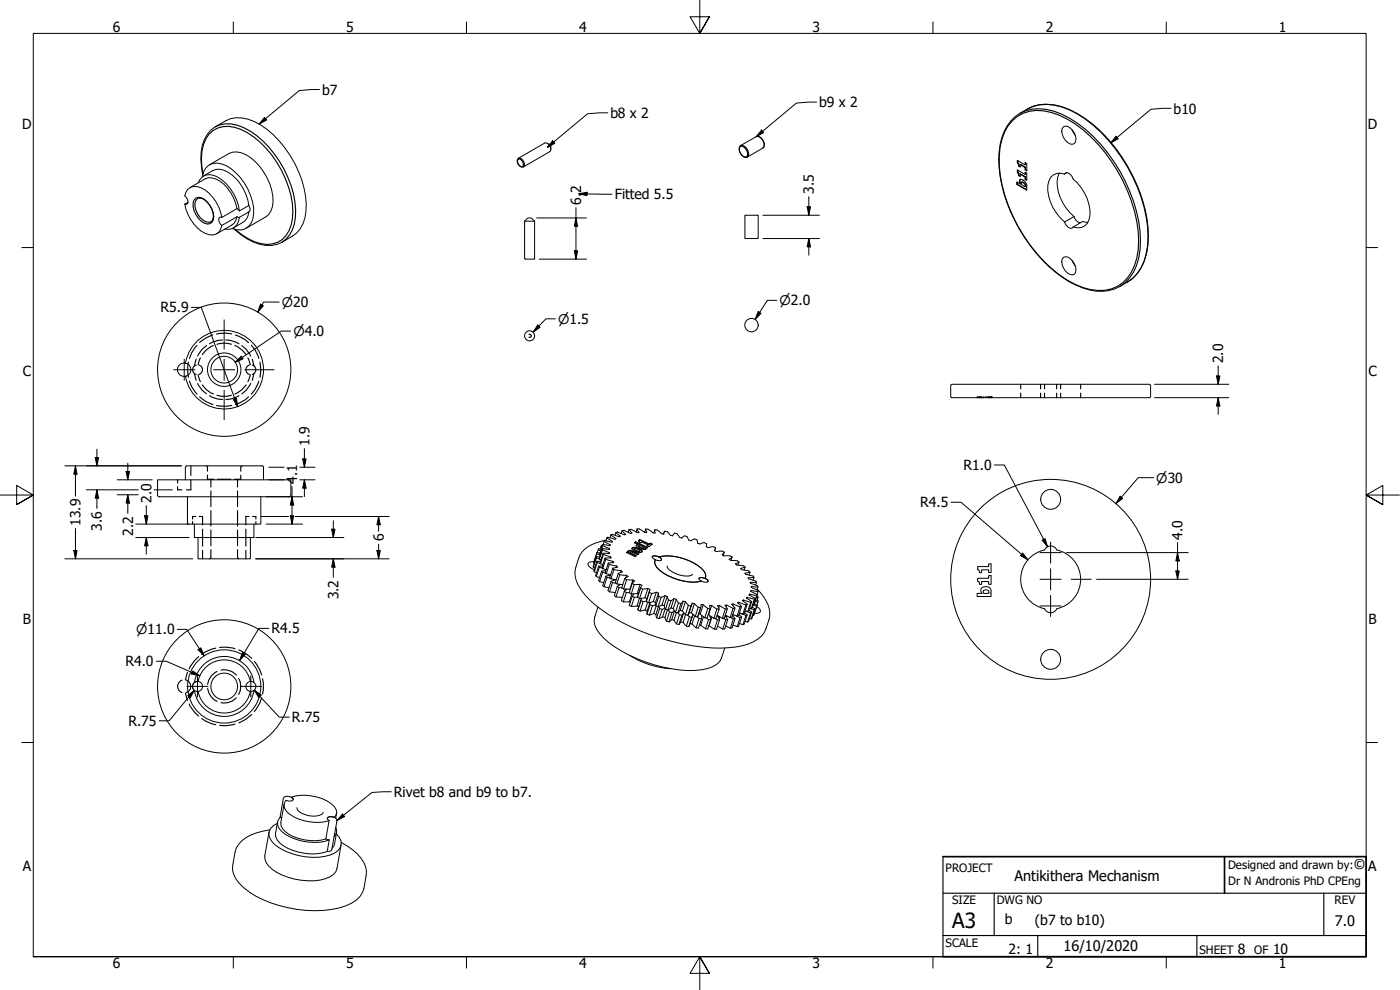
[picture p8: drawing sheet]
<svg xmlns="http://www.w3.org/2000/svg" width="420mm" height="297mm" viewBox="0 0 420 297" stroke-linecap="round" stroke-linejoin="round" font-family="sans-serif">
<defs><g id="words">
<text font-size="6.3" x="285.8" y="278.5">A3</text>
<g font-size="4.4">
<text x="406.2" y="260.8">©</text>
<text x="304.5" y="264.3">Antikithera Mechanism</text>
<text x="400.6" y="277.8">7.0</text>
<text x="319.2" y="285.4">16/10/2020</text>
</g>
<g font-size="4.2">
<text x="33.9" y="9.6">6</text>
<text x="103.8" y="9.6">5</text>
<text x="173.9" y="9.6">4</text>
<text x="243.8" y="9.6">3</text>
<text x="313.9" y="9.6">2</text>
<text x="383.8" y="9.6">1</text>
<text x="96.7" y="28.4">b7</text>
<text x="183.2" y="35.4">b8 x 2</text>
<text x="245.8" y="32.2">b9 x 2</text>
<text x="352.2" y="34.1">b10</text>
<text x="6.6" y="38.7">D</text>
<text x="410.5" y="38.7">D</text>
<text x="174.4" y="57.9" transform="rotate(-90 174.4 57.9)">2</text>
<text x="184.5" y="59.8">Fitted 5.5</text>
<text x="244.3" y="58.2" transform="rotate(-90 244.3 58.2)">3.5</text>
<text x="174.4" y="61.5" transform="rotate(-90 174.4 61.5)">6.</text>
<text x="48.2" y="93.8">R5.9</text>
<text x="6.8" y="112.9">C</text>
<text x="367.1" y="109" transform="rotate(-90 367.1 109)">2.0</text>
<text x="410.7" y="112.9">C</text>
<text x="92.9" y="133.8" transform="rotate(-90 92.9 133.8)">1.9</text>
<text x="289.2" y="141">R1.0</text>
<text x="89.2" y="145.2" transform="rotate(-90 89.2 145.2)">4.1</text>
<text x="45.4" y="150.9" transform="rotate(-90 45.4 150.9)">2.0</text>
<text x="276.2" y="152.2">R4.5</text>
<text x="24.2" y="157.8" transform="rotate(-90 24.2 157.8)">13.9</text>
<text x="30.6" y="159.2" transform="rotate(-90 30.6 159.2)">3.6</text>
<text x="39.9" y="160.7" transform="rotate(-90 39.9 160.7)">2.2</text>
<text x="354.9" y="162" transform="rotate(-90 354.9 162)">4.0</text>
<text x="115.1" y="162.5" transform="rotate(-90 115.1 162.5)">6</text>
<text x="101.6" y="179.9" transform="rotate(-90 101.6 179.9)">3.2</text>
<text x="6.9" y="187.2">B</text>
<text x="81.5" y="190">R4.5</text>
<text x="410.7" y="187.2">B</text>
<text x="37.6" y="199.9">R4.0</text>
<text x="38.5" y="217.8">R.75</text>
<text x="87.6" y="216.6">R.75</text>
<text x="118.2" y="239.1">Rivet b8 and b9 to b7.</text>
<text x="6.8" y="261.4">A</text>
<text x="410.6" y="261.4">A</text>
<text x="301.6" y="277.4">b</text>
<text x="310.6" y="277.4">(b7 to b10)</text>
<text x="302.7" y="286.3">2: 1</text>
<text x="371.5" y="286.2">8</text>
<text x="382.1" y="286.2">10</text>
<text x="33.9" y="290.5">6</text>
<text x="103.8" y="290.5">5</text>
<text x="173.9" y="290.5">4</text>
<text x="243.8" y="290.5">3</text>
<text x="313.9" y="290.5">2</text>
<text x="383.8" y="290.5">1</text>
</g>
<g font-size="4">
<text x="84.5" y="92.1">⌀20</text>
<text x="233.9" y="91.6">⌀2.0</text>
<text x="88.1" y="100.8">⌀4.0</text>
<text x="167.5" y="97.1">⌀1.5</text>
<text x="347" y="144.8">⌀30</text>
<text x="40.9" y="190.3">⌀11.0</text>
</g>
<g font-size="3.5">
<text x="283.8" y="261.7">PROJECT</text>
<text x="368.6" y="260.8">Designed and drawn by:</text>
<text x="368.6" y="265.5">Dr N Andronis PhD CPEng</text>
<text x="285.8" y="271.3">SIZE</text>
<text x="299.1" y="271.3">DWG NO</text>
<text x="400.5" y="271.3">REV</text>
<text x="283.8" y="284">SCALE</text>
<text x="360" y="286.2">SHEET</text>
<text x="376.4" y="286.2">OF</text>
</g>
</g></defs>
<!-- layer: Visible (ANSI) -->
<g fill="none" stroke="#000" stroke-width=".3">
<path d="M303.4 36.3a16.5 16.5 0 0 1 10-5 21.8 21.8 0 0 1 14.3 5.7 48.4 48.4 0 0 1 16.9 31.3 19.3 19.3 0 0 1-3.6 14.1 15.7 15.7 0 0 1-12 5 27.6 27.6 0 0 1-16.2-9.4 46.8 46.8 0 0 1-13.1-30.1 17.6 17.6 0 0 1 3.7-11.6zM319.2 38a2.08 2.08 0 0 1 2.7 1.1 3.4 3.4 0 0 1 .5 4 2.08 2.08 0 0 1-2.7-1 3.4 3.4 0 0 1-.5-4.1zM321.7 38.9l1 1.7M57 56.3l4.6-2.6a5 5 0 0 1 5.6 1.6 13.4 13.4 0 0 1 3.9 7.3M59.3 59.6a3.5 3.5 0 0 1 3.9 2.4 3.6 3.6 0 0 1 .1 4.5M59.5 54.8a3.7 3.7 0 0 1 5.9-1.6 14.1 14.1 0 0 1 6.4 10.1M60.7 53a4.3 4.3 0 0 1 5.7-3.9 16 16 0 0 1 9.4 11.4 9.5 9.5 0 0 1-.4 6.4 4.2 4.2 0 0 1-5.7 1.7M60.8 52.4a15.5 15.5 0 0 1 1.4-12.1 14.6 14.6 0 0 1 8.6-5 15.7 15.7 0 0 1 11.2 5.2 30.8 30.8 0 0 1 9.8 22.9 9.3 9.3 0 0 1-4 7.5 10.5 10.5 0 0 1-9.9 2.4 18.3 18.3 0 0 1-7.6-4.5M61 52.8l2.9-1.6a5.2 5.2 0 0 1 5.9 1.4 14.8 14.8 0 0 1 4.9 9.1M62.9 49.4l5.8-3.3a5.9 5.9 0 0 1 6.6 1.3 17.5 17.5 0 0 1 6.7 13.1 5.4 5.4 0 0 1-2.3 4.6l-5.8 3.4M155.6 47.5l7.9-4.6a1.74 1.74 0 0 1 1.5 2.6l-7.9 4.6a1.64 1.64 0 0 1-1.6-.8 1.64 1.64 0 0 1 .1-1.8zM164.3 43l.9 .7 .1 1.1"/>
<path d="M222.2 43.7l4.7-2.7a2.2 2.2 0 0 1 2.1 1.1 2.2 2.2 0 0 1-.1 2.3l-4.6 2.7a2.3 2.3 0 0 1-2.4-3zM305.3 51.7l.3 .4M305.3 54.7l-.1 .7v-.8l1 .6M305.3 48.8l.3 .5M305.3 55.3l2.8 1.6M305.4 51l-.1 .7v-.7l2.3 1.3M305.4 51.6l.4 .4M305.4 48.2l-.1 .6v-.7l2.3 1.4M305.4 48.8l.4 .4M305.8 52l-.1 .7-.1-.6M305.8 49.2l-.1 .6-.1-.5M305.8 52l-.2 .1"/>
<path d="M305.8 49.2l-.2 .1M305.8 52.6l.4 .2M305.8 49.7l.4 .2M306.2 52.3l1.6 .7-1.5-.8-.1 .7-.5-.2M306.2 49.4l1.6 .8-1.5-.9-.1 .8-.5-.3M306.2 53.8v1.4M306.2 55.2a.93 .93 0 0 1 0-1.4 2.18 2.18 0 0 1 1.9 2.5v.8l-2.9-1.7M306.5 54.7a.96 .96 0 0 1 1 .3 .96 .96 0 0 1 .1 1l-1-.6-.1-.6a1.02 1.02 0 0 1 1.1 1.2M307.8 51.8l-.2 .5v-.6l.5 .2v2.2l-.5-.3M307.8 53l-.2 .8v-.7M307.8 48.9l-.2 .6v-.7l.5 .3v2.2l-.5-.3M307.8 50.2l-.2 .8v-.7"/>
<path d="M307.8 53.7l.3 .2M307.8 50.9l.3 .2M317.9 51.9a10.6 10.6 0 0 0 2.1 10.5l2.3 2.6M319.5 52.2l.3-.3a2.03 2.03 0 0 1 2.3 1.8 12.8 12.8 0 0 1 4.7 12.2 3.4 3.4 0 0 1-4.7 2.2M319.5 52.2a3.6 3.6 0 0 0-5 3.5 13.7 13.7 0 0 0 5 10.9M320.2 51.8l-.7 .4M55.5 61.2l.5 .1a1.49 1.49 0 0 0-.5-2.5 3.2 3.2 0 0 1 4.9-2.4 12.3 12.3 0 0 1 6.2 8.8M55.5 61.2a11.5 11.5 0 0 0 7.3 9.2 3.1 3.1 0 0 0 3.8-2.8M56.4 60.7l-.9 .5M66.6 65.2l-.5-.1a1.45 1.45 0 0 0 .5 2.5M71.1 65.1l-.8 1.9-5.3 3.1M71.1 65.1l.7 .1"/>
<path d="M71.1 62.6l.7 .7M71.1 65.1l-4.5 2.5M71.1 62.6l-4.5 2.6M71.8 65.2a3.5 3.5 0 0 1-4.3 3.5M74.7 61.7a1.24 1.24 0 0 1 0 1.9M74.7 63.6a3.9 3.9 0 0 1-1.8 3.1l-2.8 1.7M74.7 63.6l-2.9 1.6M74.7 61.7l-2.9 1.6M157.4 66.4l1.1-1h1l.9 1M157.4 66.4h3M157.4 66.4v11.2M160.4 66.4v11.2l-.1 .2h-2.6l-.2-.2"/>
<path d="M223.6 64.6h3.9v6.9h-3.9zM319.2 77.2a2.08 2.08 0 0 1 2.7 1.1 3.4 3.4 0 0 1 .5 4 2.2 2.2 0 0 1-2.7-1 3.4 3.4 0 0 1-.5-4.1zM319.5 66.6a2.31 2.31 0 0 0 2.3 1.8l.3-.3M321.7 78.1l1 1.7M322.3 65a2.55 2.55 0 0 0 1.9 1.9M322.3 65l-2.8 1.6M326.5 66.7l-1.6-.3-2.8 1.7M55.6 109a2.01 2.01 0 0 1 1.2 3.1 2.01 2.01 0 0 1-3.4-.3 2.01 2.01 0 0 1 1.8-2.9h.4a11.8 11.8 0 0 1 18.1-8 11.8 11.8 0 0 1 .1 19.7 11.8 11.8 0 0 1-18.1-7.7M285.4 115.5l.3-.2h59.2l.4 .4v3.2l-.4 .4h-59.2l-.4-.4zM47.9 149.1l-.5-.2-.2-.4 .1-4.5h40v4.4l-.2 .5-.4 .2M47.9 149h38.8M56.3 149v8.3h22v-8.3"/>
<path d="M58.3 157.3v4h17.9v-4M79.1 140.2l-.4-.4h-22.7l-.4 .4v3.8M79.1 140.2v3.8M184.8 159.8l1.4 1.1-.4 .2-2.1-.8-.4 .2M184.8 159.8l-.2 .8M186.7 159.2l1.1 1.1-.4 .2-2.1-.9-.5 .2M186.7 159.2l-.3 .9M188.8 158.9l.9 1.1h-.5l-2-.9-.5 .1M188.8 158.9l-.2 .9M191.2 158.7h.7l1.6 1.1M191.2 158.7l.6 1.1h-.6l-1.8-1-.6 .1M191.2 158.7l-.3 .9"/>
<path d="M193.8 158.7l.7 .1 1.5 1.1h.6v-1M193.8 158.7l.3 1.1h-.6M193.8 158.7l-.3 1M196.6 158.9l.7 .1 1.2 1.1 .7 .2 .3-.9 .7 .1 1 1.1 .7 .2 .5-.8 .8 .1 .8 1.1 .6 .2 .8-.6 .8 .2 .5 1 .6 .2 1.1-.5 .7 .3 .2 1 .7 .2 1.3-.4 .7 .3v.9l.6 .3 1.5-.3 .7 .3-.4 .9 .6 .3 1.7-.2 .6 .4M196.6 158.9l-.3 1M199.3 159.7l-.2 .6M59.4 161.3v6.4h15.7v-6.4M178.1 170.2l.4 .1M178.2 168.9h.2M178.3 168.6l-1.5 .1-.3 .4a2.12 2.12 0 0 0 1.8 1.8M178.3 168.6l-.1 .3M178.4 171.6l.6 .2"/>
<path d="M178.9 167l.1 .4M178.9 173l1 .3M179.1 168.4l.1 .4M179.2 165.8l-.1 .3M179.7 169.9l.2 .3M180 167.1l-1.1-.1-.8 3.2M180 174.5l1.2 .3M180.1 165.9l-.9-.1-.9 2.8M180.1 166.6l-1-.5-.9 2.8M180.2 169.1l-1-.3-.8 2.8M180.2 168.4h-1.1l-.9 2.8 .2 .4M180.3 165.3l-.8-.4-.3 .9"/>
<path d="M180.3 167.9l-1.3-.5-.9 2.8M180.5 164.8l-.8-.2-.2 .3M180.6 171.4l.2 .3M180.7 164.1l-.3-.2-.3 .8M180.8 164.6l-.9 3.2M180.8 164.6v.4M180.8 165l2.1 .8M180.8 165l-.9 2.8 .4 .2M180.8 169.8l-1.1 .1-.9 2.7 .1 .4M180.8 170.5l-.9-.3-1 2.8M180.8 163.6l2.1 1M180.8 163.6l-.8 2.8 .1 .1"/>
<path d="M180.8 163.6l-.4 .3M180.9 163.4l-.9 3M180.9 163.4l-.1 .2M181 166l-.9 2.8 .1 .3M181 166l.1 .4M181.1 166.4l2.2 .7M181.1 166.4l-.9 2.7 .7 .3M181.3 176.1l1.5 .2M181.3 162.5l1.9 1-.2 .2-2.1-.3M181.3 162.5l-.3 .9M181.6 167.5l-.9 2.8 .2 .3M181.6 167.5l.2 .3"/>
<path d="M181.8 167.8l2.2 .6M181.8 167.8l-.9 2.8 1 .3M181.8 171.2l-1.2 .2-.9 2.7 .3 .4M181.8 172l-1-.3-.8 2.8M181.8 172.9l.4 .4M181.9 162.1a11 11 0 0 0-7.8 4.3 10.9 10.9 0 0 0-1.2 7.8 19.6 19.6 0 0 0 7.5 8.6 65.7 65.7 0 0 0 36 11.7 18.2 18.2 0 0 0 12.1-3.6 10.1 10.1 0 0 0 2-9.4 15.2 15.2 0 0 0-3.3-4.8M182.1 161.4l1.8 1.1-.3 .2-2.1-.5-.2 .3M182.1 161.4l-.2 .9M182.5 169l-.8 2.8 .2 .4M182.5 169l.3 .4M182.8 169.4l2.2 .4M182.8 169.4l-.9 2.8 1.4 .3"/>
<path d="M182.9 164.6l-.1 .3-2-.3M182.9 165.8l.1 .3-2-.1M182.9 164.6l-.1 .3M182.9 165.8l-.1 .3M182.9 177.6l1.8 .2M183 172.4l-.1 .2M183.1 173.5l-.9-.2-.9 2.8M183.2 172.5h.1M183.2 172.6l-1.4 .3-.9 2.8 .4 .4M183.3 167.1l.1 .3-1.8 .1M183.3 167.1l-.2 .3M183.3 160.5l1.6 1.1-.3 .2-2.2-.6-.3 .2"/>
<path d="M183.3 160.5l-.3 .9M183.4 174.4l-.9 2.8 .4 .4M183.4 174.4l.4 .4M183.9 170.5l-.9 2.8 .3 .4M183.9 170.5l.4 .4M184 168.4l.2 .4-1.7 .2M184 168.4l-.1 .4M184.2 173.8l-.1 .3M184.3 170.9l2.1 .3M184.3 170.9l-1 2.8 1.6 .2M184.6 173.9l-1.2 .5M184.7 174.9l-.9-.1-.9 2.8"/>
<path d="M184.9 179.1l1.9 .1M185 169.8l.3 .4-1.4 .3M185 169.8l-.1 .5M185.3 176l-.9 2.7 .5 .4M185.3 176l.5 .3M185.5 172.1l-.8 2.7 .4 .4M185.5 172.1l.5 .4M185.8 175.3l-.1 .4M186 172.5l2 .1M186 172.5l-.9 2.7 1.8 .2M186.3 175.4h.1M186.3 175.4l-1 .6"/>
<path d="M186.4 171.2l.4 .4-1.3 .5M186.4 171.2l-.2 .6M186.6 176.4l-.8-.1-.9 2.8M187.2 176.7l1.9 .1M187.4 177.4l-.9 2.8 .6 .4M187.4 177.4l.6 .4M187.5 173.6l-.9 2.7 .6 .4M187.5 173.6l.5 .3M187.6 176.8l-.2 .6M188 172.6l.5 .4-1 .6M188 173.9l1.9 .1M188 172.6l-.2 .7"/>
<path d="M188 173.9l-.8 2.8M188.2 176.8l-.8 .6M188.3 165.7l-.2 .1M188.3 165.5l-.3 .3 2.6 1.2 .4-.3-1.9-.9v.2v-.3M188.3 165.5l.3 .1v.2l-.3-.1zM188.6 165.4l.2-.1a4.3 4.3 0 0 1 2.8 1M188.6 165.4h.1M188.6 165.6v-.2l.2-.3a5.3 5.3 0 0 1 2.9 1.1l-.4 .2-1.9-.8-.3 .2M188.8 177.8h-.8l-.9 2.8M188.8 177.8l.6 .4M189.1 166l1.7 .8M189.6 164.6a2.51 2.51 0 0 1 3.1 1"/>
<path d="M189.7 178.2l-.8 2.3M189.7 178.9l.7 .3M189.7 175l-.9 2.8M189.7 175l.6 .4M189.8 164.4a2.7 2.7 0 0 1 3 1 2.07 2.07 0 0 1-2.8-.3l-.3-.3zM189.9 174l.6 .4-.8 .6M189.9 174l-.8 2.9M190.2 178.2l-.5 .7-.9 2.7 .7 .4M190.3 164.7v.2a1.32 1.32 0 0 0 1.8 .4M190.3 175.4l-.9 2.8M190.4 164.6a1.74 1.74 0 0 1 1.6 .8 1.74 1.74 0 0 1-1.6-.8zM190.5 162.9l.2-.1 3.5 1.6"/>
<path d="M190.7 162.8l.1-.3-.4 .3 1.1 .6-.6 .3M190.8 162.5l3.6 1.7-.3 .3-.3-.1M191.2 178.1l-1.8 .1M191.3 179.2l.6 .4M191.3 179.1l-.9 .1-.9 2.8M191.5 163.4l-.6 .2 .5 .6 1.7 .7 .7-.1v-.4v.2M191.7 162.2l.2-.2 2.9 1.4 .4-.3 .4 .3M191.7 163.7l.1 .4 .5 .3 .8 .2 .2-.3M191.8 163.6l1.5 .6v.2a1.45 1.45 0 0 1-1.5-.8zM191.9 162l.1-.1-.4 .2 .3 .3-.2 .2 .6 .3 .3-.3 1.9 .9-.2 .3M191.9 179.5l-.7 2.3M191.9 162.4l-.1 .2"/>
<path d="M192 161.9l2.9 1.3-.1 .2M192.1 175.3l-1.8 .1M192.1 175.3l.6 .3-.5 .8M192.1 175.3l-.9 2.8 .4 .2M192.2 176.4l-.9 2.8M192.2 176.4l.7 .4M192.4 179.8l-1 3.2M192.6 179.5l-1.2 3.5M192.9 176.8l-1 2.8M193.5 179.4l-1.6 .2M194.4 176.6l-1.5 .2M194.4 176.6l.7 .3-.2 .8"/>
<path d="M194.4 176.6l-.9 2.8 .6 .2M194.9 177.7l.7 .4M195 177.1l-1 3.4 .9-2.8M195.2 163.1v-.1l-.3 .2M195.2 163l.6 .3-1 .7-.7-.3 .4-.2M195.6 178.1l-1 2.7M195.7 167.1a2.1 2.1 0 0 1 2.8 .9M195.7 167a1.99 1.99 0 0 1 2.2 .1 15.2 15.2 0 0 1 13.3 4.2l.6 1.5-.2 .7 .9 .6 .1 .4a2.17 2.17 0 0 1-2.2-.1 15.4 15.4 0 0 1-13.3-4.2l-.5-.8-.1-.8 .2-.6-1-.7zM197 177.7l-1.4 .4M197 177.7l-1 2.8 .7 .2 .9-2.7M197 177.7l.6 .3M197.6 178l.1 1"/>
<path d="M197.7 179l-.9 2.7M197.7 179l.7 .2M197.9 167.1l.7 .7a1.28 1.28 0 0 1-1.9 .2 2.49 2.49 0 0 0 1.2 3 16 16 0 0 0 12.5 3.4l-.7-.8a1.34 1.34 0 0 1 1.9-.1M197.9 167.1a15.2 15.2 0 0 1 13.3 4.2l.6 1.5-.2 .7M197.9 167.1l-.1 .1M198.4 179.2l-.9 2.8M199.6 178.7l-1.2 .5M199.6 178.7l-.9 2.8 .6 .2 .9-2.7M199.6 178.7l.6 .3M200.2 169.8v.2a7 7 0 0 0 7.5 2.5l.1-.2M200.2 179l.4 1M202.3 179.6l-.9 .6"/>
<path d="M202.3 179.6l-.9 2.8 .7 .2 .9-2.8M202.3 179.6l.7 .2M203 179.8l.6 1.1M209.7 173.6a2.04 2.04 0 0 1 2.8 .9M211.6 173.5v.1M214.7 164.7l-.2 .6M217.3 165.7l-.6 .7 .6 .4h1.8l.6 .3M217.3 165.7l-.3 1M219.7 167.1l-.9 .7 .5 .3 2 .2 .5 .3M219.7 167.1l-.3 1M221.8 168.6l-1.1 .5 .4 .4 2.1 .3 .4 .4M221.8 168.6l-.3 .9"/>
<path d="M223.6 170.2l-1.4 .3 .4 .4 2.1 .4 .4 .4M223.6 170.2l-.2 .8M224.2 179.2l-.2 .2 1.6 1.1M224.2 179.2l2.2 .6M224.2 179.2l-.1 .3M225 178.3l-.2 .2 1.8 1M225 178.3l2.1 .4M225 178.3l-.1 .2M225.1 171.7l-1.5 .3 .2 .3 2.2 .5 .3 .4M225.1 171.7l-.3 .8M226.3 173.2l-1.8 .1 .2 .4 2.2 .7 .1 .3M226.3 173.2l-.3 .9"/>
<path d="M226.4 179.8l-.9 2.8-.5-.2M226.6 179.5l-1.1 3.1M226.6 179.5l-.2 .3M226.7 179.9l.8 .4v.3M226.9 179.3h.6l-.3 .9M227 174.7h-1.9l.2 .3 2.1 .8 .1 .3M227 174.7l-.2 .8M227.1 178.7l-.9 2.8-.2-.1M227.1 178.8l.4 .5M227.2 178.4l-1 3.1M227.2 178.4l-.1 .3M227.5 176.1l-2.1-.1 .1 .3 2 .9v.3"/>
<path d="M227.5 176.1l-.3 .9M227.5 177.5l-2.1-.3-.1 .2 1.9 1M227.5 177.5l-.3 .9M293.4 173.5h3.3v-.8h.7v2.6h-.7v-.8h-2.1v.8h-.6l-.1-.6-.5-.3zM293.4 170h3.3v-.8h.7v2.6h-.7v-.8h-2.1v.8h-.6l-.1-.6-.5-.3zM294.7 176.3a1.65 1.65 0 0 1 1.8-.2 1.65 1.65 0 0 1 .9 1.6l-.1 .3 .1 .1v.9h-4.2v-1h1.5a1.18 1.18 0 0 1 0-1.7zM295.2 177.1l.7-.1a.72 .72 0 0 1 .8 .2 .72 .72 0 0 1 0 .8h-1.5l-.1-.5zM308.7 167.7a9.1 9.1 0 0 1 4.8-2.7 2.01 2.01 0 0 1 1.8-1.2 2.01 2.01 0 0 1 1.9 1.2 9 9 0 0 1 7.1 8.8 9 9 0 0 1-7.1 8.8 2 2 0 0 1-1.9 1.2 2 2 0 0 1-1.8-1.2 9 9 0 0 1-4.8-14.9zM179.5 182.1l-1 3.1a5.3 5.3 0 0 0 1.4 4.9 34.4 34.4 0 0 0 16.4 9.4 32.2 32.2 0 0 0 16.2 1.1 6.4 6.4 0 0 0 5-6.2M188.9 180.5l-1.8 .1M188.9 180.5l.2 .2M189 196.7a26.3 26.3 0 0 0 12.3 3.9"/>
<path d="M191.2 181.8l-1.7 .2M191.2 181.8l.5 .3M191.4 183l.7 .3M192.4 180.2l.6 .3M193.6 183l-1.5 .3M193.6 183l.6 .3M194 180.4l-1 .1-.9 2.8M194 180.5l.6 .3M194.2 184.3l.7 .3M194.2 183.3v1M194.4 180.7l-.8 2.3M195.1 180.7v.8l-.9 2.8"/>
<path d="M195.1 181.5l.7 .3M195.1 180.8l-.9 2.5M196 180.5l-1.4 .3M196.2 184.1l-1.3 .5M196.2 184.1l.6 .2M196.7 181.5l-.9 .3-.9 2.8M196.7 180.7l.1 1M196.8 181.7l.7 .3M196.8 184.3l.3 1.1M196.9 181.8l-.7 2.3M197.1 185.4l.7 .2M197.6 182l-.8 2.3"/>
<path d="M197.8 181.9l.2 .7-.9 2.8M198 182.6l.7 .3M198.7 181.5l-1.2 .5M198.8 185.1l-1 .5M198.8 185.1l.8 .2M199.3 181.7l.4 1.1M199.6 185.3l.4 1.1M199.6 182.4l-.9 .5-.9 2.7M199.6 182.7l-.8 2.4M199.7 182.8l.7 .2M200 186.4l.8 .2M200.3 183l-.7 2.3"/>
<path d="M200.6 183l.3 .6-.9 2.8M200.6 180l.8 .2M200.6 180l-.9 2.8M200.9 183.6l.8 .2M201.4 182.4l-1 .6M201.4 180.2l-1 2.8M201.6 185.9l-.8 .7M201.6 185.9l.7 .2M202.1 182.6l.6 1.1M202.3 186.1l.7 1.1M202.4 183.2l-.7 .6-.9 2.8M202.4 183.3l-.8 2.6"/>
<path d="M202.7 183.7l.8 .2M203 187.2l.8 .2M203 183.8l-.7 2.3M203.5 183.9l.4 .5-.9 2.8M203.6 180.9l-.9 2.8M203.6 180.9l.7 .2M203.9 184.4l.7 .2M204.1 183.2l-.6 .7M204.3 186.6l-.5 .8M204.3 186.6l.9-2.7-.6 .7-.8 2.8M204.3 186.6l.7 .2M204.3 181.1l-.8 2.8"/>
<path d="M204.8 183.3l.9 1.1M205 186.8l1 1.1M205 180.4l-.7 .7M205 180.4l-.9 2.8 .7 .1 .9-2.8M205 180.4l.7 .1M205.7 180.5l.9 1.1M205.7 184.4l.8 .2M205.7 184.4l-.7 2.4M206 187.9l.7 .1M206.4 184.6l.5 .5-.9 2.8M206.6 181.6l-.9 2.8M206.6 181.6l.7 .2"/>
<path d="M206.9 185.1l.7 .1M207.1 187.1l.6 .1M207.5 183.9l1.2 1.1M207.6 185.2l-.9 2.8M207.7 187.2l1.2 1.2M207.7 181.2l-1.2 3.4 .8-2.8M207.9 184.8l-1.2 3.2M207.9 184.3h.1M207.9 184.3l-.3 .9M208.4 181.1l-.7-.1-.4 .8M208.4 181.1l1.1 1.1M208.4 181.1l-.9 2.8-.7-.1"/>
<path d="M208.4 184.8l-.7 2.4M208.7 185l.7 .1M209.2 185.1l.6 .5-.9 2.8M209.5 182.2l-.8 2.8M209.5 182.2l.8 .1M209.8 185.6l.7 .1M209.9 187.5l.4 .1M210.1 184.3l1.4 1.1M210.3 187.6l1.5 1.1M210.3 182.2l-.9 2.9 .9-2.8M210.5 185.7l-.9 2.8-.7-.1M210.7 184.7l-.2 1"/>
<path d="M211 181.5l-.6-.1-.1 .9M211 181.5l1.4 1.1M211 181.5l-.9 2.8-.4-.1M211.1 185.1l-.8 2.5M212 185.4l.6 .5-.8 2.8M212.4 182.6l-.9 2.8M212.4 182.6l.7 .1M212.6 185.9l.7 .1M212.7 184.4l1.5 1.1M212.7 187.7h.1M212.8 187.7l1.6 1.1M213.1 182.7l-.9 2.7h-.7"/>
<path d="M213.3 184.9h-.2l.2 1.1M213.3 186l-.9 2.7h-.6M213.6 181.7l-.7-.1 .2 1.1M213.6 181.7l1.5 1M213.6 181.7l-.9 2.7h-.2M213.6 185.2l-.8 2.5M214.5 185.5l.8 .5-.9 2.8M215.1 182.7l-.9 2.8M215.1 182.7l.7 .1M215.3 186h.6M215.3 187.9l1.6 .9M215.8 184.9h-.4l.5 1.1"/>
<path d="M215.8 182.8l-.9 2.7h-.7M215.9 181.7h-.6l.5 1.1M215.9 181.7l1.8 1M215.9 186l-.8 2.8h-.7M215.9 181.7l-.2 .7M216 185.1l-.2 .5M217 185.5l.8 .5-.9 2.8M217.7 182.7l-.9 2.8-1.6-.9M217.8 187.8l1.4 .7M218 184.8h-.4l.8 1.1M218.1 181.6h-.5l.7 1.1M218.1 181.6l1.9 .9"/>
<path d="M218.1 181.6l-.2 .5M218.1 184.8l-.1 .4M218.3 182.7l-.9 2.8h-.6M218.3 182.7h-.6M218.4 185.9l-.9 2.8-.6 .1M218.4 185.9l-.6 .1M219.2 185.3l.9 .4-.9 2.8M219.8 184.7l.8 .9-.9 2.8-.5 .1M220 182.5l-.9 2.8-1.4-.7M220 187.5l1.2 .5M220 184.4h-.1M220 181.2l-.4 .1 1 1.1"/>
<path d="M220 181.2l2.1 .9M220 184.4l-.1 .4M220 181.2l-.1 .4M220.6 182.4l-.9 2.8-.6 .1M220.6 182.4l-.6 .1M220.6 185.6l-.5 .1M221.1 184.9l1 .4-.9 2.7M221.7 180.7l-.4 .1 1.2 1.2M221.7 180.7l2.2 .8M221.7 180.7l-.1 .4M221.8 184.3l.8 .8-.9 2.8-.5 .1M222 187.1l1 .3"/>
<path d="M222.1 182.1l-.9 2.8-1.3-.6M222.5 182l-.8 2.7-.5 .2M222.5 182l-.4 .1M222.6 185.1l-.5 .2M223.1 180l-.3 .2 1.4 1.1M223.1 180l2.2 .7M223.1 180l-.1 .4M223.4 183.8l.8 .7-.8 2.7-.4 .2M223.6 186.4l.8 .2M223.9 181.5l-1 2.8-1-.4 2 .7-.9 2.8M224.2 184.5l-.3 .1M224.2 181.3l-.8 2.8-.5 .2"/>
<path d="M224.2 181.3l-.3 .2M224.7 183.1l.9 .5-.9 2.8-.3 .2M224.9 182.6l1.5 .3-.9 2.8M225 185.6l.5 .1M225.3 180.7l-.9 2.8-.8-.2 1.7 .5-.9 2.8M225.6 183.6l-.3 .2M225.6 180.5l-.9 2.8-.3 .2M225.6 180.5l-.3 .2M225.8 182.1l.8 .6-1.1 3M225.9 181.6l1.2 .2-.9 2.8M226 184.6h.2M226.4 181.1l.8 .5-1 3"/>
<path d="M226.6 180.5l.9 .1-.3 .9M226.6 182.7l-.2 .2M227.1 182l.7 .5 .4 1-.3 .3-1.5 .2M227.2 181.6l-.1 .2M58.4 207.1l1 .4M58.4 204.8a1.5 1.5 0 0 0 0 2.3M58.4 207.1a9 9 0 0 0 8.9 7.9 9 9 0 0 0 8.9-7.9M58.4 204.8a9 9 0 0 1 8.9-7.8 9 9 0 0 1 8.9 7.8M59.4 204.5l-1 .3M59.4 204.5a1.5 1.5 0 0 1 1.4 1.5 1.5 1.5 0 0 1-1.4 1.5M59.4 207.4a8 8 0 0 0 7.9 6.5 8 8 0 0 0 7.8-6.5M59.4 204.5a8 8 0 0 1 7.9-6.5 8 8 0 0 1 7.8 6.5"/>
<path d="M76.2 204.8a1.5 1.5 0 0 1 0 2.3M76.2 204.8a1.5 1.5 0 0 0-2 .1 1.5 1.5 0 0 0 0 2.1 1.5 1.5 0 0 0 2 .1M87.5 239.2l.6 .7a1.77 1.77 0 0 1-2.2 .2 2.31 2.31 0 0 0 .1 3.3 13.6 13.6 0 0 0 12.8 2.8M87.5 239.2a13.8 13.8 0 0 1 12.7 2.7 2.21 2.21 0 0 1 .2 3.3M87.5 239.2v.1M88 239.9a1.84 1.84 0 0 0-3-.4l-1 5.8M80.7 249.7l-1.2 7.1a4.6 4.6 0 0 0 2.2 4 19.6 19.6 0 0 0 16 2.8 4.4 4.4 0 0 0 3.4-3l1.3-7.1M80.9 249a13.7 13.7 0 0 0-9.3 4.3 12.8 12.8 0 0 0-1.5 9 16.1 16.1 0 0 0 8.9 7.6 35.4 35.4 0 0 0 24.7 1.9 7.9 7.9 0 0 0 5.5-5.3l.7-3.8a8.5 8.5 0 0 0-4.1-7.7l-3.4-2.2M83.2 247a3.3 3.3 0 0 0-1.5 5.6 18.3 18.3 0 0 0 18.8 3.3 3.3 3.3 0 0 0 .5-5.7M83.3 246.6l-.6 3.4a4.1 4.1 0 0 0 2.3 3.8 16.2 16.2 0 0 0 13.2 1.7M84.5 245.5l-.3-.4a2.7 2.7 0 0 0 .5 4.5 15.6 15.6 0 0 0 14.1 2.4M85.3 241.3l-1 5.5a3.9 3.9 0 0 0 2.4 3.5 14.7 14.7 0 0 0 11.1 1.4"/>
<path d="M89.1 242.3l.1 .3a5.4 5.4 0 0 0 5.2 2.3l1.4-.2a1.33 1.33 0 0 0 1.2-1M97.8 251.7l1 .3M98.2 245.6a1.84 1.84 0 0 1 2.9 .6l-1.5 8.8-.2 .3-1.2 .2M98.8 246.2l-1 5.5M98.8 252l-.6 3.5M100.4 245.2a1.85 1.85 0 0 0-2.2 .3l.6 .7M100.4 245.2v.1M100.8 248.2a2.41 2.41 0 0 1-.5 2.9M101 249.8l-.6 3.4-.7 1.3M101 244.1l-.2 1.4"/>
<circle cx="225.5" cy="97.5" r="2.01"/>
<circle cx="67.3" cy="110.9" r="4"/>
<circle cx="67.3" cy="110.9" r="5"/>
<circle cx="67.3" cy="110.9" r="20"/>
<circle cx="158.9" cy="100.8" r="1.5"/>
<circle cx="315.3" cy="149.8" r="2.98"/>
<circle cx="315.3" cy="173.8" r="30"/>
<circle cx="315.3" cy="197.8" r="2.98"/>
<circle cx="67.3" cy="206" r="11"/>
<circle cx="67.3" cy="206" r="4"/>
<circle cx="67.3" cy="206" r="20"/>
</g>
<!-- layer: Hidden (ANSI) -->
<g fill="none" stroke="#000" stroke-width=".34">
<path d="M56.6 108.7l-.3 1.2 .3 3.3M56.9 114.3l.6 1.7 1.6 2.3M58.3 112.1l.6 2M58.8 109.5a1.45 1.45 0 0 0-1 1.4 1.45 1.45 0 0 0 1 1.4M58.9 107.8l-.6 2M59.1 103.6l-1.6 2.3-.6 1.7M59.3 115l1.4 2.1 1.3 1.1M59.4 112.4l.8 2.1M59.7 109.5a1.45 1.45 0 0 1 1.1 1.4 1.45 1.45 0 0 1-1.1 1.4M59.9 119.1a10.2 10.2 0 0 0 4 2.3M60.2 107.4l-.8 2.1M60.7 115.5a7.2 7.2 0 0 0 3.4 2.7"/>
<path d="M62 103.7l-1.3 1.1-1.4 2M62.9 118.7l2.5 1 1.4 .2M63.9 100.5a10.2 10.2 0 0 0-4 2.3M64.1 103.7a7.2 7.2 0 0 0-3.4 2.7M65.1 103.3l1.3-.3h1.7l1.4 .3M65.1 118.6l1.3 .3h1.7l1.4-.3M66.8 102l-1.4 .1-2.5 1.1M67.8 102l1.3 .1 2.6 1.1M69.6 100.2l-1.8-.3-2.8 .3M70.5 103.7a7.7 7.7 0 0 1 3.4 2.7M70.7 100.5l3 1.5 .9 .8M71.7 118.7l-2.6 1-1.3 .2"/>
<path d="M72.6 103.7l1.3 1.1 1.3 2M73.9 115.5a7.7 7.7 0 0 1-3.4 2.7M74.4 107.4l.7 2.1M74.6 119.1l-.9 .8-3 1.5M74.8 109.5a1.45 1.45 0 0 0-1 1.4 1.45 1.45 0 0 0 1 1.4M75.1 112.4l-.7 2.1M75.2 115l-1.3 2.1-1.3 1.1M75.4 103.6l1.1 1.4 1.2 2.6M75.7 107.8l.5 2M75.7 109.5a1.45 1.45 0 0 1 1.1 1.4 1.45 1.45 0 0 1-1.1 1.4M76.2 112.1l-.5 2M77.7 114.3l-1.2 2.6-1.1 1.4"/>
<path d="M78 108.7a10.4 10.4 0 0 1 0 4.5M158.7 100.4h.6l.2 .3-.2 .5h-.6M293.3 119.1l-.1 .2M293.4 119.1h.1M293.9 119.1v.2M294 119.1v.2M294.3 119.1v.2M294.5 119.1h-1.1v.2M294.6 119.1v.2M294.7 119.1v.2M295.1 119.1v.2M295.2 119.1v.2"/>
<path d="M295.6 119.1h1.1v.2M296.8 119.1v.2M297 119.1l-.3 .1M297.2 119.1h.2v.2M297.3 119.1v.2M297.5 119.1v.2M306.3 115.3v1.4M306.3 118v1.3M312.3 115.3v1.4M312.3 118v1.3M313.5 115.3v1.4M313.5 118v1.3"/>
<path d="M317.1 115.3v1.4M317.1 118v1.3M318.3 115.3v1.4M318.3 118v1.3M324.3 115.3v1.4M324.3 118v1.3M57.3 139.8v2.8M61.9 139.8l.2 .1M62.2 140l.1 1.4M65 121.7l2.8 .2 1.8-.2M72.3 140v1.4M72.7 139.8l-.2 .1"/>
<path d="M53.3 146v1h1.3M53.3 144v1M57.3 144.1v2.9h-1.3M57.8 156.5v.8M58.8 155h-1v.7M59.8 155h1v2.5M60.8 158.8v5.1M62.3 142.6v1.2h2M63.3 143.8v2.3M63.3 147.3v4.7M63.3 153.2v4.6M63.3 159v4.7"/>
<path d="M65.3 143.8h4M71.3 143.8v2.3M71.3 147.3v4.7M71.3 153.2v4.6M71.3 159v4.7M72.3 142.6v1.2h-2M73.8 158.8v5.1M74.8 155h-1v2.5M75.8 155h1v.7M76.8 156.5v.8M60.8 165.1v2.6M63.1 167.6l-.2 .1"/>
<path d="M63.3 164.9l-.1 2.6M71.3 164.9l.1 2.6M71.5 167.6l.2 .1M73.8 165.1v2.6M59.6 197l-1.3 1.3-1.5 2.4M64.8 194.5l-3.2 1.1-1.1 .7M65.9 194.3l1.8-.1 2.8 .5M71.7 195a11.1 11.1 0 0 1 3.9 2.6M76.3 198.4l1.6 2.4 .6 1.7M54.7 204.1a1.96 1.96 0 0 0-1.4 1.8 1.96 1.96 0 0 0 1.4 1.9M55.6 207.9l.7 2.3M55.9 204a2 2 0 0 1 1.4 1.9 2 2 0 0 1-1.4 1.9"/>
<path d="M56.3 201.7l-.7 2.3M56.8 211.2l1.5 2.4 1.3 1.3M60.5 215.6l1.1 .7 3.2 1.2M62.3 206.6a5 5 0 0 0 2.9 3.8M65.2 201.5a5 5 0 0 0-2.9 3.8M66.3 201.1a4.9 4.9 0 0 1 4.6 1.5M70.5 217.2l-2.8 .5h-1.8M70.9 209.4a4.7 4.7 0 0 1-4.6 1.4M71.6 203.6a4.8 4.8 0 0 1 0 4.8M75.6 214.4a11.1 11.1 0 0 1-3.9 2.5M78.5 209.4l-.6 1.7-1.6 2.4M78.8 203.7l.2 1.2v2.1l-.2 1.3"/>
</g>
<!-- layer: Visible Narrow (ANSI) -->
<g fill="none" stroke="#000" stroke-width=".34">
<path d="M64.6 38a10.3 10.3 0 0 1 10.5 1.4 31.5 31.5 0 0 1 13.6 23.6 10.3 10.3 0 0 1-4.1 9.7M303.9 36.2a11.3 11.3 0 0 1 11.6-2.5 35.1 35.1 0 0 1 18 14.7 44.5 44.5 0 0 1 8.2 23.8 16 16 0 0 1-4.7 12.6 12 12 0 0 1-12 1.5 37.7 37.7 0 0 1-17.9-15.8 42.4 42.4 0 0 1-7.2-23.8 16.2 16.2 0 0 1 4-10.5zM306.1 34a13.8 13.8 0 0 1 12.6 .3 43.8 43.8 0 0 1 20.3 23 35.1 35.1 0 0 1 2.8 20.1 12.9 12.9 0 0 1-5.7 8.6M308.3 32.7a13.9 13.9 0 0 1 12.7 .3 42.2 42.2 0 0 1 18.9 20 36.7 36.7 0 0 1 4.1 23.1 12.9 12.9 0 0 1-5.7 8.6M58.8 59.5a2.75 2.75 0 0 1 3.3 1 5.2 5.2 0 0 1 1.5 6.2 2.37 2.37 0 0 1-3.3-.4 6 6 0 0 1-2.1-6.2zM59.3 59.6a2.81 2.81 0 0 0-.5 3.5 5.2 5.2 0 0 0 3.8 3.6l.7-.2M60.9 52.1a14 14 0 0 1 1.8-11.9 8 8 0 0 1 9.6-1.4 29.6 29.6 0 0 1 15.5 22.3 11.8 11.8 0 0 1-3.1 10.8 9 9 0 0 1-10.2-.3l-3.9-2.7M155.4 47.9l.3-.2a1.65 1.65 0 0 1 1.3 2.2l-.4 .2a1.73 1.73 0 0 1-1.2-2.2zM155.6 47.5a1.74 1.74 0 0 1 1.5 2.6M222 44.2l.3-.3a2.35 2.35 0 0 1 2 2.9l-.4 .3a2.29 2.29 0 0 1-1.9-2.9zM222.2 43.7a2.31 2.31 0 0 1 2.1 3.4M226.9 41a1.97 1.97 0 0 1 2.3 1.9l.2 .6-.5 .9"/>
<path d="M306.1 54.2l-.2 .1M307.2 54.7l-.2 .1M307.8 55.7h-.1"/>
</g>
<!-- layer: Hidden (ANSI) -->
<g fill="#000">
<circle cx="297.4" cy="119.1" r=".17"/>
<circle cx="297.5" cy="119.1" r=".17"/>
</g>
<!-- layer: Border (ANSI) -->
<g fill="none" stroke="#000" stroke-width=".3">
<path d="M70 6.6v3.4M140 6.6v3.4M210 0v10l-2.9-5h5.8l-2.9 5 2.9-5M280 6.6v3.4M350 6.6v3.4M6.6 74.3h3.4M410 74.3h3.4M0 148.5h10l-5-2.8v5.7l5-2.9-5 2.9M420 148.5h-10l5-2.8v5.7l-5-2.9 5 2.9M6.6 222.8h3.4M410 222.8h3.4M10 287v-277h400v277h-400h400"/>
<path d="M70 287v3.5M140 287v3.5M212.9 292l-2.9-5 2.9 5h-5.8l2.9-5v10M280 287v3.5M350 287v3.5"/>
</g>
<!-- layer: Title (ANSI) -->
<path d="M283 257h127v30h-127M367.5 257v11" fill="none" stroke="#000" stroke-width=".51"/>
<path d="M283 257v30M283 268h127M298.4 268v12.7M397.3 268v12.7M283 280.7h127M311.4 280.7v6.3M359.2 280.7v6.3" fill="none" stroke="#000" stroke-width=".34"/>
<!-- layer: Center Mark (ANSI) -->
<g fill="none" stroke="#000" stroke-width=".3">
<path d="M67.3 96v8.8M52.1 110.9h6.4M55.3 107.8v6.3M64.1 110.9h6.3M67.3 107.8v6.3M67.3 117.1v8.8M73.4 110.9h8.9M312.1 173.8h6.4M312.1 165.8h6.4M315.3 162.6v6.4M315.3 170.6v6.4M315.3 178.6v6.4"/>
<path d="M321.5 173.8h6M312.1 181.8h6.4M56.1 205.9h6.3M59.3 202.8v6.3M72.1 205.9h6.3M75.3 202.8v6.3"/>
</g>
<!-- layer: Dimension (ANSI) -->
<g fill="none" stroke="#000" stroke-width=".3">
<path d="M242.7 59v5.6M161 65.4h15M161.8 77.8h14.2M172.4 75.3h1l-.6 2.5zM172.8 65.4l.6 2.5h-1zM172.8 62.3v15.5M228.9 71.6h17M228.9 64.6h17M242.2 62h1l-.5 2.6zM242.7 71.6l.5 2.5h-1zM242.7 71.6v5M57.4 92.2h3l10.9 29.8"/>
<path d="M78.2 91.3l.8 .5-1.7 1.9zM83.8 90.6h-4.7l-1.8 3.1M87.2 99.3h-2.8l-13.8 9.4M161.4 97.5l.7 .7-2.1 1.5zM166.7 95.7h-2.9l-3.8 4M227.5 93.5l.9 .5-1.8 1.9zM233.1 90.1h-2.8l-3.7 5.8M70 119.8l1-.3 .3 2.5zM70.6 108.7l1.8-1.8 .5 .8zM346.5 119.3h22.3M346.5 115.3h22.3M365.1 112.8h1l-.5 2.5z"/>
<path d="M365.6 119.3l.5 2.5h-1zM365.6 109.8v5.5M365.6 119.3v5M19.5 139.8h34.9M22.6 139.8l.5 2.5h-1zM22.6 139.8v9.1M28.6 137.3h1l-.5 2.5zM29.1 134.8v5M38.4 139v5M90.8 137.7h1.1l-.5 2.5zM91.4 134.6v5.6M298.4 139.5h3l13 24.5"/>
<path d="M22.6 158.6v9.1M25.9 147h15.6M29.1 147l.5 2.5h-1zM29.1 147v5.6M35.2 144h10.5M35.2 148.4h6.3M37.8 141.5h1.1l-.5 2.5zM38.4 148.4l.5 2.5h-1.1zM38.4 148.4v5.6M40.7 157.3h16.1M43.4 154.8h1l-.5 2.5zM43.9 151.7v5.6"/>
<path d="M46.3 147h5.4M78.4 155h8.2M79.9 157.3h10.9M79.9 149h10.9M80.7 144h4.6M80.7 140.2h4.6M87.1 154.8h1l-.5 2.5zM87.6 149l.5 2.5h-1zM87.6 146v11.3M88.6 155h28.2M90 144h4.5M90 140.2h4.5"/>
<path d="M91.4 144l.5 2.5h-1.1zM91.4 144v5M99.5 158.8h1l-.5 2.5zM100 156.2v5.1M113.6 155l.5 2.5h-1zM113.6 155v4.4M285.4 150.7h3l20.1 17.3M336.2 148.9l.7 .6-2 1.6zM346.2 143.3h-4.6l-6.7 7.8M19.5 167.7h38.3M22.1 165.2h1l-.5 2.5zM40.7 161.3h16.1"/>
<path d="M43.9 161.3l.5 2.5h-1zM43.9 161.3v5M76.8 161.3h26.4M76.8 167.7h40M100 167.7l.5 2.5h-1zM100 167.7v5.5M113.1 165.2h1l-.5 2.5zM113.6 163.3v4.4M306.9 165.9l1.6 2.1-2.3-1.3zM312.8 162.1l.8-.5 .8 2.4zM320.1 165.8h36.5M329.1 173.8h27.5"/>
<path d="M352.9 171.3h1l-.5 2.5zM353.4 165.8l.5 2.5h-1zM353.4 162.8v11M46.9 198.4h3l10 4.4M53.2 188.8h2.8l5.3 8M59.4 194.9l.9-.5 1 2.4zM72.8 195.8l.8 .5-1.7 1.9zM80.7 188.5h-3l-5.8 9.7M56.3 208.7l2-1.6-1.2 2.3zM57.8 206.1l.2 .7M57.8 201.3l2.1 1.5-2.5-.6zM58.3 207.1l-7.5 9.2h-3"/>
<path d="M58.8 204.5l-.6 .4-.4 1M76.3 207l2.1 1.6-.8 .6zM76.3 207l7.5 8.2h3"/>
</g>
<g fill="#000">
<path d="M172.4 75.3h1l-.6 2.5z" fill-rule="evenodd"/>
<path d="M172.8 65.4l.6 2.5h-1z" fill-rule="evenodd"/>
<path d="M242.2 62h1l-.5 2.6z" fill-rule="evenodd"/>
<path d="M242.7 71.6l.5 2.5h-1z" fill-rule="evenodd"/>
<path d="M78.2 91.3l.8 .5-1.7 1.9z" fill-rule="evenodd"/>
<path d="M161.4 97.5l.7 .7-2.1 1.5z" fill-rule="evenodd"/>
<path d="M227.5 93.5l.9 .5-1.8 1.9z" fill-rule="evenodd"/>
<path d="M70 119.8l1-.3 .3 2.5z" fill-rule="evenodd"/>
<path d="M70.6 108.7l1.8-1.8 .5 .8z" fill-rule="evenodd"/>
<path d="M365.1 112.8h1l-.5 2.5z" fill-rule="evenodd"/>
<path d="M28.6 137.3h1l-.5 2.5z" fill-rule="evenodd"/>
<path d="M90.8 137.7h1.1l-.5 2.5z" fill-rule="evenodd"/>
<path d="M365.6 119.3l.5 2.5h-1z" fill-rule="evenodd"/>
<path d="M22.6 139.8l.5 2.5h-1z" fill-rule="evenodd"/>
<path d="M29.1 147l.5 2.5h-1z" fill-rule="evenodd"/>
<path d="M37.8 141.5h1.1l-.5 2.5z" fill-rule="evenodd"/>
<path d="M38.4 148.4l.5 2.5h-1.1z" fill-rule="evenodd"/>
<path d="M43.4 154.8h1l-.5 2.5z" fill-rule="evenodd"/>
<path d="M87.1 154.8h1l-.5 2.5z" fill-rule="evenodd"/>
<path d="M87.6 149l.5 2.5h-1z" fill-rule="evenodd"/>
<path d="M91.4 144l.5 2.5h-1.1z" fill-rule="evenodd"/>
<path d="M99.5 158.8h1l-.5 2.5z" fill-rule="evenodd"/>
<path d="M113.6 155l.5 2.5h-1z" fill-rule="evenodd"/>
<path d="M336.2 148.9l.7 .6-2 1.6z" fill-rule="evenodd"/>
<path d="M22.1 165.2h1l-.5 2.5z" fill-rule="evenodd"/>
<path d="M43.9 161.3l.5 2.5h-1z" fill-rule="evenodd"/>
<path d="M100 167.7l.5 2.5h-1z" fill-rule="evenodd"/>
<path d="M113.1 165.2h1l-.5 2.5z" fill-rule="evenodd"/>
<path d="M306.9 165.9l1.6 2.1-2.3-1.3z" fill-rule="evenodd"/>
<path d="M312.8 162.1l.8-.5 .8 2.4z" fill-rule="evenodd"/>
<path d="M352.9 171.3h1l-.5 2.5z" fill-rule="evenodd"/>
<path d="M353.4 165.8l.5 2.5h-1z" fill-rule="evenodd"/>
<path d="M59.4 194.9l.9-.5 1 2.4z" fill-rule="evenodd"/>
<path d="M72.8 195.8l.8 .5-1.7 1.9z" fill-rule="evenodd"/>
<path d="M56.3 208.7l2-1.6-1.2 2.3z" fill-rule="evenodd"/>
<path d="M57.8 201.3l2.1 1.5-2.5-.6z" fill-rule="evenodd"/>
<path d="M76.3 207l2.1 1.6-.8 .6z" fill-rule="evenodd"/>
</g>
<!-- layer: Symbol (ANSI) -->
<path d="M79.4 35.2l.6 .8-2.2 1.2zM95.9 26.9l-6.1 .3-12 10M182.4 33.9l-6.1 .2-12 10.1M228.6 39l.6 .8-2.3 1.2zM245.1 30.6l-6.1 .3-12.1 10.1M351.5 32.5l-6.1 .3-12.1 10.1M165.9 42.2l.6 .8-2.2 1.2zM173.7 58.2l2.5-.5-.1 1zM173.7 58.2l10 .1M334.9 40.9l.7 .7-2.3 1.3zM117.4 237.6l-5.8 .2-10.5 8.4M102.8 244.2l.6 .8-2.3 1.2z" fill="none" stroke="#000" stroke-width=".3"/>
<g fill="#000">
<path d="M79.4 35.2l.6 .8-2.2 1.2z" fill-rule="evenodd"/>
<path d="M228.6 39l.6 .8-2.3 1.2z" fill-rule="evenodd"/>
<path d="M165.9 42.2l.6 .8-2.2 1.2z" fill-rule="evenodd"/>
<path d="M173.7 58.2l2.5-.5-.1 1z" fill-rule="evenodd"/>
<path d="M334.9 40.9l.7 .7-2.3 1.3z" fill-rule="evenodd"/>
<path d="M102.8 244.2l.6 .8-2.3 1.2z" fill-rule="evenodd"/>
</g>
<use href="#words"/>
</svg>
